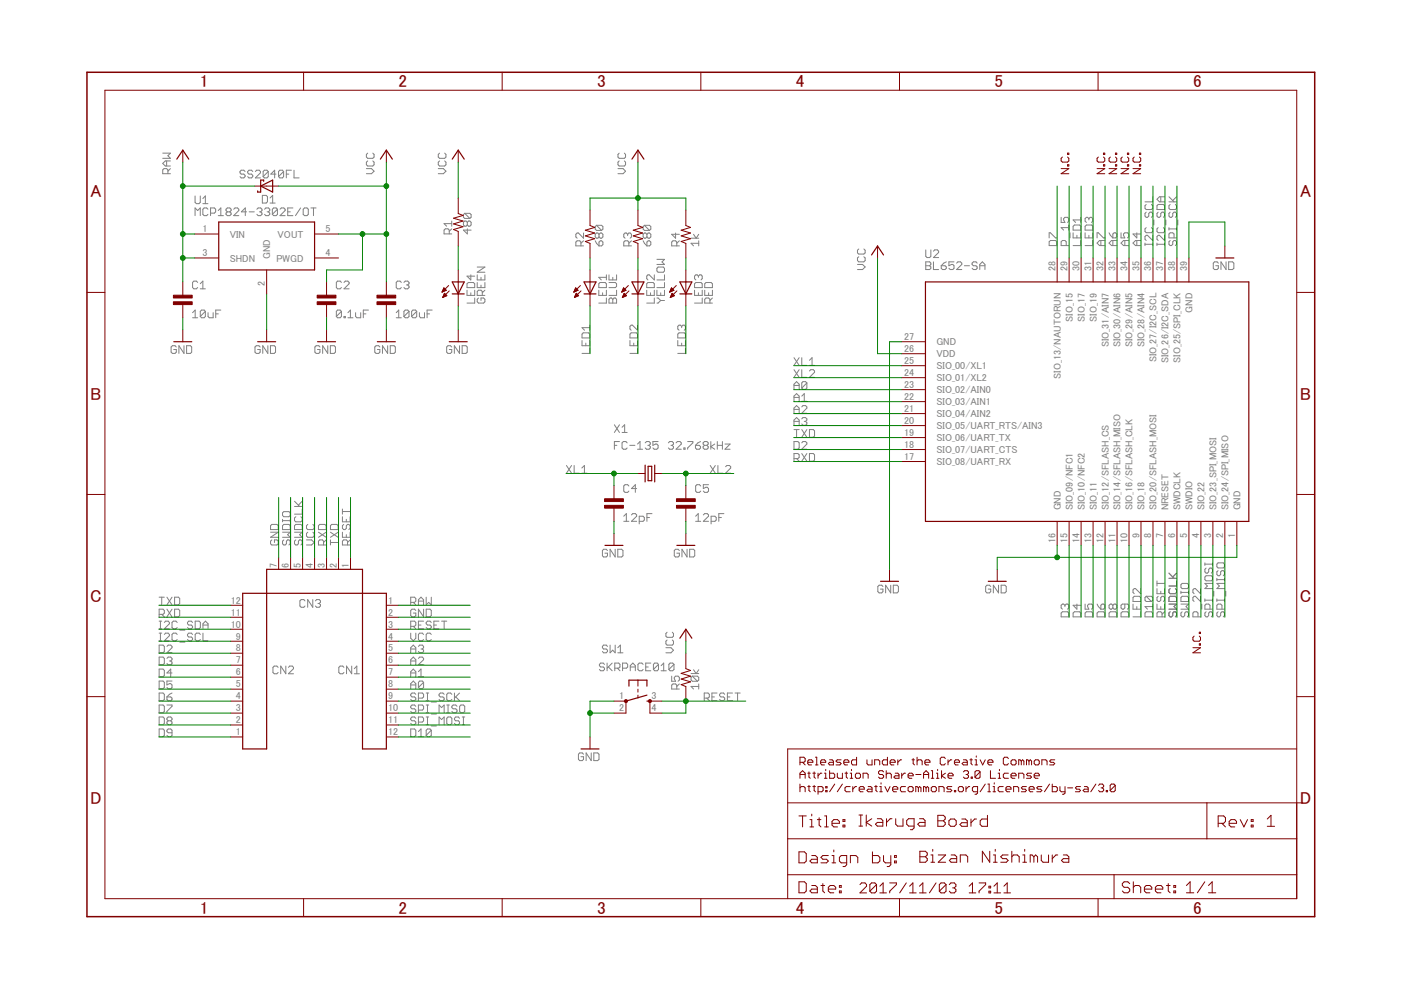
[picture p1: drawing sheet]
<svg xmlns="http://www.w3.org/2000/svg" width="297mm" height="210mm" viewBox="0 0 297 210" stroke-linecap="round" stroke-linejoin="round" font-family="sans-serif">
<defs><g id="words">
<g font-size="3.7" fill="#800000">
<text x="42.4" y="18.5">1</text>
<text x="84.5" y="18.5">2</text>
<text x="126.6" y="18.5">3</text>
<text x="168.7" y="18.5">4</text>
<text x="210.8" y="18.5">5</text>
<text x="253" y="18.5">6</text>
<text x="19.2" y="41.9">A</text>
<text x="275.7" y="41.9">A</text>
<text x="19.2" y="84.7">B</text>
<text x="275.7" y="84.7">B</text>
<text x="19.1" y="127.6">C</text>
<text x="275.6" y="127.6">C</text>
<text x="19.2" y="170.4">D</text>
<text x="275.7" y="170.4">D</text>
<text x="42.4" y="193.7">1</text>
<text x="84.5" y="193.7">2</text>
<text x="126.6" y="193.7">3</text>
<text x="168.7" y="193.7">4</text>
<text x="210.8" y="193.7">5</text>
<text x="253" y="193.7">6</text>
</g>
<g font-size="2.1" fill="#808080">
<text x="43" y="49.3">1</text>
<text x="48.7" y="50.4">VIN</text>
<text x="58.8" y="50.4">VOUT</text>
<text x="69" y="49.3">5</text>
<text x="43" y="54.3">3</text>
<text x="48.7" y="55.4">SHDN</text>
<text x="57.3" y="54.9" transform="rotate(-90 57.3 54.9)">GND</text>
<text x="58.6" y="55.5">PWGD</text>
<text x="69" y="54.3">4</text>
<text x="223.8" y="57.4" transform="rotate(-90 223.8 57.4)">28</text>
<text x="226.3" y="57.4" transform="rotate(-90 226.3 57.4)">29</text>
<text x="228.9" y="57.4" transform="rotate(-90 228.9 57.4)">30</text>
<text x="231.4" y="57.4" transform="rotate(-90 231.4 57.4)">31</text>
<text x="233.9" y="57.4" transform="rotate(-90 233.9 57.4)">32</text>
<text x="236.5" y="57.4" transform="rotate(-90 236.5 57.4)">33</text>
<text x="239" y="57.4" transform="rotate(-90 239 57.4)">34</text>
<text x="241.6" y="57.4" transform="rotate(-90 241.6 57.4)">35</text>
<text x="244.1" y="57.4" transform="rotate(-90 244.1 57.4)">36</text>
<text x="246.6" y="57.4" transform="rotate(-90 246.6 57.4)">37</text>
<text x="249.2" y="57.4" transform="rotate(-90 249.2 57.4)">38</text>
<text x="251.7" y="57.4" transform="rotate(-90 251.7 57.4)">39</text>
<text x="56.2" y="60.6" transform="rotate(-90 56.2 60.6)">2</text>
<text x="227.4" y="68.2" transform="rotate(-90 227.4 68.2)">SIO_15</text>
<text x="230" y="68.2" transform="rotate(-90 230 68.2)">SIO_17</text>
<text x="232.5" y="68.2" transform="rotate(-90 232.5 68.2)">SIO_19</text>
<text x="252.8" y="66.3" transform="rotate(-90 252.8 66.3)">GND</text>
<text x="191.7" y="77.2">25</text>
<text x="191.7" y="74.6">26</text>
<text x="191.7" y="72.1">27</text>
<text x="198.5" y="75.8">VDD</text>
<text x="198.5" y="73.2">GND</text>
<text x="235.1" y="73.7" transform="rotate(-90 235.1 73.7)">SIO_31/AIN7</text>
<text x="237.6" y="73.7" transform="rotate(-90 237.6 73.7)">SIO_30/AIN6</text>
<text x="240.1" y="73.7" transform="rotate(-90 240.1 73.7)">SIO_29/AIN5</text>
<text x="242.7" y="73.7" transform="rotate(-90 242.7 73.7)">SIO_28/AIN4</text>
<text x="245.2" y="76.9" transform="rotate(-90 245.2 76.9)">SIO_27/I2C_SCL</text>
<text x="247.8" y="77" transform="rotate(-90 247.8 77)">SIO_26/I2C_SDA</text>
<text x="250.3" y="76.9" transform="rotate(-90 250.3 76.9)">SIO_25/SPI_CLK</text>
<text x="191.7" y="82.3">23</text>
<text x="191.7" y="79.7">24</text>
<text x="198.5" y="83.4">SIO_02/AIN0</text>
<text x="198.5" y="80.8">SIO_01/XL2</text>
<text x="198.5" y="78.3">SIO_00/XL1</text>
<text x="224.9" y="80.3" transform="rotate(-90 224.9 80.3)">SIO_13/NAUTORUN</text>
<text x="191.7" y="89.9">20</text>
<text x="191.7" y="87.3">21</text>
<text x="191.7" y="84.8">22</text>
<text x="198.5" y="88.5">SIO_04/AIN2</text>
<text x="198.5" y="85.9">SIO_03/AIN1</text>
<text x="191.7" y="95">18</text>
<text x="191.7" y="92.4">19</text>
<text x="198.5" y="93.5">SIO_06/UART_TX</text>
<text x="198.5" y="91">SIO_05/UART_RTS/AIN3</text>
<text x="191.7" y="97.5">17</text>
<text x="198.5" y="98.6">SIO_08/UART_RX</text>
<text x="198.5" y="96.1">SIO_07/UART_CTS</text>
<text x="224.9" y="108.2" transform="rotate(-90 224.9 108.2)">GND</text>
<text x="227.4" y="108.2" transform="rotate(-90 227.4 108.2)">SIO_09/NFC1</text>
<text x="230" y="108.2" transform="rotate(-90 230 108.2)">SIO_10/NFC2</text>
<text x="232.5" y="108.2" transform="rotate(-90 232.5 108.2)">SIO_11</text>
<text x="235.1" y="108.2" transform="rotate(-90 235.1 108.2)">SIO_12/SFLASH_CS</text>
<text x="237.6" y="108.2" transform="rotate(-90 237.6 108.2)">SIO_14/SFLASH_MISO</text>
<text x="240.1" y="108.2" transform="rotate(-90 240.1 108.2)">SIO_16/SFLASH_CLK</text>
<text x="241.6" y="114" transform="rotate(-90 241.6 114)">9</text>
<text x="242.7" y="108.2" transform="rotate(-90 242.7 108.2)">SIO_18</text>
<text x="244.1" y="114" transform="rotate(-90 244.1 114)">8</text>
<text x="245.2" y="108.2" transform="rotate(-90 245.2 108.2)">SIO_20/SFLASH_MOSI</text>
<text x="246.6" y="114" transform="rotate(-90 246.6 114)">7</text>
<text x="247.8" y="108.2" transform="rotate(-90 247.8 108.2)">NRESET</text>
<text x="249.2" y="114" transform="rotate(-90 249.2 114)">6</text>
<text x="250.3" y="108.2" transform="rotate(-90 250.3 108.2)">SWDCLK</text>
<text x="251.7" y="114" transform="rotate(-90 251.7 114)">5</text>
<text x="252.8" y="108.2" transform="rotate(-90 252.8 108.2)">SWDIO</text>
<text x="254.3" y="114" transform="rotate(-90 254.3 114)">4</text>
<text x="255.4" y="108.2" transform="rotate(-90 255.4 108.2)">SIO_22</text>
<text x="256.8" y="114" transform="rotate(-90 256.8 114)">3</text>
<text x="257.9" y="108.2" transform="rotate(-90 257.9 108.2)">SIO_23_SPI_MOSI</text>
<text x="259.3" y="114" transform="rotate(-90 259.3 114)">2</text>
<text x="260.5" y="108.2" transform="rotate(-90 260.5 108.2)">SIO_24/SPI_MISO</text>
<text x="261.9" y="114" transform="rotate(-90 261.9 114)">1</text>
<text x="263" y="108.2" transform="rotate(-90 263 108.2)">GND</text>
<text x="223.8" y="115" transform="rotate(-90 223.8 115)">16</text>
<text x="226.3" y="115" transform="rotate(-90 226.3 115)">15</text>
<text x="228.9" y="115" transform="rotate(-90 228.9 115)">14</text>
<text x="231.4" y="115" transform="rotate(-90 231.4 115)">13</text>
<text x="233.9" y="115" transform="rotate(-90 233.9 115)">12</text>
<text x="236.5" y="115" transform="rotate(-90 236.5 115)">11</text>
<text x="239" y="115" transform="rotate(-90 239 115)">10</text>
<text x="58.7" y="120.4" transform="rotate(-90 58.7 120.4)">7</text>
<text x="61.3" y="120.4" transform="rotate(-90 61.3 120.4)">6</text>
<text x="63.8" y="120.4" transform="rotate(-90 63.8 120.4)">5</text>
<text x="66.3" y="120.4" transform="rotate(-90 66.3 120.4)">4</text>
<text x="68.9" y="120.4" transform="rotate(-90 68.9 120.4)">3</text>
<text x="71.4" y="120.4" transform="rotate(-90 71.4 120.4)">2</text>
<text x="74" y="120.4" transform="rotate(-90 74 120.4)">1</text>
<text x="48.9" y="130.5">11</text>
<text x="48.9" y="128">12</text>
<text x="82.3" y="128">1</text>
<text x="82.3" y="130.5">2</text>
<text x="48.9" y="133.1">10</text>
<text x="50" y="135.6">9</text>
<text x="82.3" y="133.1">3</text>
<text x="82.3" y="135.6">4</text>
<text x="50" y="143.2">6</text>
<text x="50" y="140.7">7</text>
<text x="50" y="138.1">8</text>
<text x="82.3" y="138.1">5</text>
<text x="82.3" y="140.7">6</text>
<text x="82.3" y="143.2">7</text>
<text x="50" y="148.3">4</text>
<text x="50" y="145.7">5</text>
<text x="82.3" y="145.7">8</text>
<text x="82.3" y="148.3">9</text>
<text x="131.3" y="148.3">1</text>
<text x="138.2" y="148.3">3</text>
<text x="50" y="155.9">1</text>
<text x="50" y="153.4">2</text>
<text x="50" y="150.8">3</text>
<text x="82.3" y="150.8">10</text>
<text x="82.3" y="153.4">11</text>
<text x="82.3" y="155.9">12</text>
<text x="131.3" y="150.8">2</text>
<text x="138.2" y="150.8">4</text>
</g>
</g></defs>
<g fill="none" stroke="#808080" stroke-width=".21">
<path d="M34.5 32.5h1.6l-.5 .5 .5 .6h-1.6M35.3 34.1v1.1M35.6 36.8v-.8l-.3-.2h-.5l-.3 .2v.8h1.6M36.1 34.1h-1l-.6 .5 .6 .6h1M36.1 35.8l-.5 .5M52 36.4l-.3-.3h-.6l-.2 .3v.2l.2 .3h.6l.3 .3v.2l-.3 .3h-.6l-.2-.3M53.6 36.4l-.3-.3h-.5l-.3 .3v.2l.3 .3h.5l.3 .3v.2l-.3 .3h-.5l-.3-.3M54.1 36.4l.3-.3h.6l.2 .3v.2l-1.1 1.1h1.1M56.9 36.4l-.3-.3h-.6l-.2 .3v1M56.9 36.4v1l-.3 .3h-.6l-.2-.3M56.9 36.4l-1.1 1M58.5 36.9h-1.1l.8-.8v1.6"/>
<path d="M60.1 36.4l-.2-.3h-.6l-.2 .3v1M60.1 36.4v1l-.2 .3h-.6l-.2-.3M60.1 36.4l-1 1M60.7 36.9h.5M61.8 36.1h-1.1v1.6M62.3 36.1v1.6h1.1M77.7 35.8h1.1l.5 .5-.5 .5h-1.1M78 34.1l-.3 .3v.5l.3 .3h1l.3-.3v-.5l-.3-.3M78 32.5l-.3 .2v.6l.3 .3h1l.3-.3v-.6l-.3-.2M92.9 35.8h1.1l.6 .5-.6 .5h-1.1M93.2 34.1l-.3 .3v.5l.3 .3h1.1l.3-.3v-.5l-.3-.3M93.2 32.5l-.3 .2v.6l.3 .3h1.1l.3-.3v-.6l-.3-.2"/>
<path d="M131 35.8h1.1l.5 .5-.5 .5h-1.1M131.3 34.1l-.3 .3v.5l.3 .3h1.1l.2-.3v-.5l-.2-.3M131.3 32.5l-.3 .2v.6l.3 .3h1.1l.2-.3v-.6l-.2-.2M41.4 41.6v1.3l.2 .3h.6l.3-.3v-1.3M41.4 45.7v-1.6l.5 .5 .6-.5v1.6M41.9 59.9l-.3-.3h-.5l-.3 .3v1.1l.3 .2h.5l.3-.2M43 42.1l.5-.5v1.6M43 43.2h1.1M44.1 44.4l-.3-.3h-.5l-.3 .3v1l.3 .3h.5l.3-.3M44.6 45.2h.8l.3-.3v-.5l-.3-.3h-.8v1.6M46.3 45.7h1.1M46.3 44.6l.5-.5v1.6"/>
<path d="M48.2 44.9l-.3-.3v-.2l.3-.3h.5l.3 .3v.2l-.3 .3M48.2 44.9l-.3 .3v.2l.3 .3h.5l.3-.3v-.2l-.3-.3M48.2 44.9h.5M49.6 44.4l.2-.3h.6l.2 .3v.2l-1 1.1h1M52.3 44.9h-1.1l.8-.8v1.6M52.8 44.9h1.1M54.5 44.4l.2-.3h.6l.2 .3v.2l-.2 .3M55 44.9h.3M55.3 44.9l.2 .3v.2l-.2 .3h-.6l-.2-.3M55.6 41.4h.8l.3 .3v1.1l-.3 .3h-.8zM56.1 44.4l.3-.3h.5l.3 .3v.2l-.3 .3M56.6 44.9h.3"/>
<path d="M56.9 44.9l.3 .3v.2l-.3 .3h-.5l-.3-.3M57.3 43.1h1M57.3 42l.5-.6v1.7M58.8 44.4l-.3-.3h-.5l-.3 .3v1M58.8 44.4v1l-.3 .3h-.5l-.3-.3M58.8 44.4l-1.1 1M59.4 44.4l.2-.3h.6l.3 .3v.2l-1.1 1.1h1.1M61 44.9h.6M62.1 44.1h-1.1v1.6h1.1M63.7 44.1l-1 1.6M64.6 44.1h.5l.3 .3v1l-.3 .3h-.5l-.3-.3v-1zM65.9 44.1h1.1"/>
<path d="M66.5 44.1v1.6M72.4 59.9l-.3-.3h-.5l-.3 .3v1.1l.3 .2h.5l.3-.2M72.9 59.9l.3-.3h.5l.3 .3v.3l-1.1 1h1.1M85.1 59.9l-.3-.3h-.5l-.3 .3v1.1l.3 .2h.5l.3-.2M85.6 59.9l.3-.3h.5l.3 .3v.3l-.3 .2M95.2 49.6v-.8l-.2-.3h-.6l-.3 .3v.8h1.7M95.8 46.9v1.1M95.8 48.5l-.6 .5M95.8 47.4h-1.7l.6 .6M98.5 45.2l-.2 .3v.6l.2 .2h1.1M98.5 45.2h1.1l.3 .3v.6l-.3 .2M98.5 45.2l1.1 1.1"/>
<path d="M99.1 47.1v.6M99.1 48.5v1.1l-.8-.8h1.6M99.1 47.1l-.3-.2h-.3l-.2 .2v.6l.2 .3h.3l.3-.3M99.1 47.1l.2-.2h.3l.3 .2v.6l-.3 .3h-.3l-.2-.3M99.8 58.3v1.1l-.8-.9h1.6M101.2 58.3v1.1h1.6v-1.1M101.2 59.9v1.1h1.6v-1.1M101.2 56.6h1.6l-1.6 1.1h1.6M102 58.8v.6M123.2 52.1v-.8l-.3-.2h-.5l-.3 .2v.8h1.6M123.7 49.4v1.1l-1.1-1.1h-.2l-.3 .3v.5l.3 .3M123.7 51.1l-.5 .5"/>
<path d="M126.2 51.1l.8 1M126.5 47.8h1.1l.2 .2v.6l-.2 .3M126.5 47.8l-.3 .2v.6l.3 .3h1.1M126.5 47.8l1.1 1.1M127 49.7v.5M127 51.3l.3-.2h.3l.2 .2v.6l-.2 .2h-.6zM127 49.7l.3-.3h.3l.2 .3v.5l-.2 .3h-.3l-.3-.3M127 49.7l-.3-.3h-.2l-.3 .3v.5l.3 .3h.2l.3-.3M127.2 59.9h1.1l.3 .3v.8h-1.6v-.8zM128.6 58.3v1.1M128.6 58.8h-1.6l.5 .6M129.1 59.9h1.4l.2 .3v.5l-.2 .3h-1.4"/>
<path d="M129.1 58.3v1.1h1.6v-1.1M129.9 58.8v.6M133.1 49.7v.3M133.1 49.7l-.3-.3h-.3l-.3 .3v.5l.3 .3M133.1 49.7l.2-.3h.3l.3 .3v.5l-.3 .3M133.3 52.1v-.8l-.2-.2h-.6l-.3 .2v.8h1.7M133.9 51.1l-.6 .5M136.4 51.1l.8 1M136.6 47.8l-.2 .2v.6l.2 .3h1.1M136.6 47.8h1.1l.3 .2v.6l-.3 .3M136.6 47.8l1.1 1.1M137.2 49.7v.5"/>
<path d="M137.2 51.3l.2-.2h.3l.3 .2v.6l-.3 .2h-.5zM137.2 49.7l-.3-.3h-.3l-.2 .3v.5l.2 .3h.3l.3-.3M137.2 49.7l.2-.3h.3l.3 .3v.5l-.3 .3h-.3l-.2-.3M137.4 59.9h1.1l.2 .3v.8h-1.6v-.8zM138.7 58.3v1.1l-1.1-1.1h-.2l-.3 .2v.6l.3 .3M139.3 55h1.6l-.5 .5 .5 .6h-1.6M139.5 56.6h1.1l.3 .3v.5l-.3 .3h-1.1l-.2-.3v-.5zM140.9 59.9v1.1h-1.6M140.9 58.3v1.1h-1.6M143.2 49.4v1.1l-.8-.8h1.6M143.5 52.1v-.8l-.3-.2h-.5l-.3 .2v.8h1.6M144 51.1l-.5 .5"/>
<path d="M146.5 50.5h1.6M147 49.7l.6 .8 .5-.8M148.1 58.5l-.3-.2h-.3l-.2 .2v.6l.2 .3M148.1 58.5l.3-.2h.2l.3 .2v.6l-.3 .3M148.1 58.5v.3M148.1 51.1v1M148.1 51.6h-1.6l.5 .5M181.8 56.1h1.1l.5 .5-.5 .5h-1.1M182.1 54.4l-.3 .3v.5l.3 .3h1.1l.2-.3v-.5l-.2-.3M182.1 52.8l-.3 .3v.5l.3 .3h1.1l.2-.3v-.5l-.2-.3M196.3 53v1.3l.3 .3h.5l.3-.3v-1.3M196.3 55.5h.8l.3 .3v.3l-.3 .2 .3 .3v.3l-.3 .2h-.8z"/>
<path d="M196.3 56.3h.8M197.9 55.5v1.6h1.1M197.9 53.3l.3-.3h.5l.3 .3v.2l-1.1 1.1h1.1M199.6 56.3h.8l.2 .3v.3l-.2 .2h-.6l-.2-.2zM200.6 55.5l-.5 .3-.5 .5M202.3 55.5h-1.1v.8l.5-.2h.3l.3 .2v.6l-.3 .2h-.5l-.3-.2M202.8 55.8l.3-.3h.5l.3 .3v.3l-1.1 1h1.1M204.5 56.3h1M207.2 55.8l-.3-.3h-.5l-.3 .3v.3l.3 .2h.5l.3 .3v.3l-.3 .2h-.5l-.3-.2M207.7 56.3h1.1M207.7 57.1v-1l.6-.6 .5 .6v1M222.4 51.3l.3-.3h1.1l.3 .3v.8h-1.7z"/>
<path d="M222.4 50.4v-1h.3l1.1 1h.3M225 46.1v1.1h.8l-.3-.6v-.2l.3-.3h.5l.3 .3v.5l-.3 .3M226.1 52.1v-.8l-.3-.3h-.5l-.3 .3v.8h1.6M226.6 47.7v1.1M226.6 48.3h-1.6l.5 .5M226.9 49.4v1M227.5 48l.3-.3h1.1l.3 .3v.8h-1.7zM227.5 49.4v1h1.7v-1M228.3 49.9v.5M229.2 51v1.1h-1.7M229.2 46.1v1.1M229.2 46.6h-1.7l.5 .6"/>
<path d="M230.1 48l.2-.3h1.1l.3 .3v.8h-1.6zM230.1 49.4v1h1.6v-1M230.9 46.4l-.3-.3h-.3l-.2 .3v.5l.2 .3M230.9 46.4l.2-.3h.3l.3 .3v.5l-.3 .3M230.9 46.4v.2M230.9 49.9v.5M231.7 51v1.1h-1.6M232.6 50.4v-1h.3l1.1 1h.2M233.4 51v1.1M234.2 51h-1.1l-.5 .5 .5 .6h1.1M235.1 49.4l.8 1M235.9 49.6l.3-.2h.3l.3 .2v.6l-.3 .2h-.6z"/>
<path d="M235.9 51v1.1M236.8 51h-1.1l-.6 .5 .6 .6h1.1M237.7 49.4v1h.8l-.3-.8 .3-.2h.5l.3 .2v.6l-.3 .2M238.5 51v1.1M239.3 51h-1.1l-.5 .5 .5 .6h1.1M241 49.4v1l-.8-.8h1.7M241 51v1.1M241.9 51h-1.2l-.5 .5 .5 .6h1.2M242.8 51.8h1.6M242.8 51.5v.6M243 48.3l-.2 .2v.6l.2 .2h1.1l.3-.2v-.6l-.3-.2M243 45l-.2 .3v.5l.2 .3h.3l.3-.3v-.5l.2-.3h.3l.3 .3v.5l-.3 .3"/>
<path d="M243 43.3l-.2 .3v.6l.2 .2h1.1l.3-.2v-.6l-.3-.3M244.4 41.7v1.1h-1.6M244.4 49.9v1.1l-1.1-1.1h-.3l-.2 .3v.5l.2 .3M244.4 51.5v.6M244.6 46.6v1.1M245.3 51.5v.6M245.3 51.8h1.6M245.6 43.3h1.1l.2 .3v.8h-1.6v-.8zM245.6 45l-.3 .3v.5l.3 .3h.2l.3-.3v-.5l.3-.3h.3l.2 .3v.5l-.2 .3M245.6 48.3l-.3 .2v.6l.3 .2h1.1l.2-.2v-.6l-.2-.2M246.1 41.7v1.1M246.9 49.9v1.1l-1.1-1.1h-.2l-.3 .3v.5l.3 .3"/>
<path d="M246.9 51.5v.6M246.9 41.7h-1.1l-.5 .5 .5 .6h1.1M247.2 46.6v1.1M247.8 48.3v.5M247.8 48.5h1.6M247.8 42.8h1.6M247.8 41.7l1.1 1.1M248.1 51l-.3 .3v.5l.3 .3h.3l.2-.3v-.5l.3-.3h.3l.2 .3v.5l-.2 .3M248.1 43.3l-.3 .3v.6l.3 .2h1.1l.2-.2v-.6l-.2-.3M248.1 45l-.3 .3v.5l.3 .3h.3l.2-.3v-.5l.3-.3h.3l.2 .3v.5l-.2 .3M248.9 50.4v-.8l-.3-.2h-.5l-.3 .2v.8h1.6M249.4 48.3v.5"/>
<path d="M249.4 41.7l-.8 .8M249.7 46.6v1.1M258.3 55.8l-.3-.3h-.5l-.3 .3v1.1l.3 .2h.5l.3-.2v-.6h-.5M259.9 55.5v1.6l-1-1.6v1.6M260.5 55.5h.8l.3 .3v1.1l-.3 .2h-.8zM37.4 73.6l-.3-.3h-.5l-.3 .3v1.1l.3 .2h.5l.3-.2v-.6h-.6M39 73.3v1.6l-1.1-1.6v1.6M39.6 73.3h.8l.2 .3v1.1l-.2 .2h-.8zM40.8 66.3l.6-.6v1.7M40.8 67.4h1.1M42.5 60.2l.5-.6v1.6M42.5 61.2h1"/>
<path d="M43.5 66v1.1l-.2 .3h-.6l-.2-.3M43.5 66l-.2-.3h-.6l-.2 .3v1.1M43.5 66l-1 1.1M44.1 66.3v.8l.3 .3h.8v-1.1M45.7 66.5h.6M46.8 65.7h-1.1v1.7M55.2 73.6l-.3-.3h-.6l-.2 .3v1.1l.2 .2h.6l.3-.2v-.6h-.6M56.8 73.3v1.6l-1.1-1.6v1.6M57.3 73.3h.8l.3 .3v1.1l-.3 .2h-.8zM67.8 73.6l-.2-.3h-.6l-.2 .3v1.1l.2 .2h.6l.2-.2v-.6h-.5M69.5 73.3v1.6l-1.1-1.6v1.6M70 73.3h.8l.3 .3v1.1l-.3 .2h-.8z"/>
<path d="M72.4 66v1.1l-.3 .3h-.5l-.3-.3M72.4 66l-.3-.3h-.5l-.3 .3v1.1M72.4 66l-1.1 1.1M72.9 67.1h.3v.3h-.3zM73.8 67.4h1M73.8 66.3l.5-.6v1.7M75.4 66.3v.8l.3 .3h.8v-1.1M77 66.5h.6M78.1 65.7h-1.1v1.7M80.5 73.6l-.2-.3h-.6l-.2 .3v1.1l.2 .2h.6l.2-.2v-.6h-.5M82.2 73.3v1.6l-1.1-1.6v1.6M82.7 73.3h.8l.3 .3v1.1l-.3 .2h-.8z"/>
<path d="M84 67.4h1.1M84 66.3l.5-.6v1.7M86.2 60.4h.2M86.4 60.4l.3 .3v.3l-.3 .2h-.5l-.3-.2M86.7 66v1.1l-.3 .3h-.5l-.3-.3M86.7 66l-.3-.3h-.5l-.3 .3v1.1M86.7 66l-1.1 1.1M88.3 66v1.1l-.2 .3h-.6l-.2-.3M88.3 66l-.2-.3h-.6l-.2 .3v1.1M88.3 66l-1 1.1M88.9 66.3v.8l.3 .3h.8v-1.1M90.6 66.5h.5"/>
<path d="M91.6 65.7h-1v1.7M95.8 73.6l-.3-.3h-.5l-.3 .3v1.1l.3 .2h.5l.3-.2v-.6h-.6M97.4 73.3v1.6l-1.1-1.6v1.6M98 73.3h.8l.3 .3v1.1l-.3 .2h-.8zM99 61.5v1.1h1.6v-1.1M99 60.2l.3-.3h1.1l.2 .3v.8h-1.6zM99.8 62.1v.5M100.6 63.2v1.1h-1.6M101.5 63.2l-.3 .3v.5l.3 .3h1l.3-.3v-.5l-.3-.3h-.5v.5M102 60.5v.5M102.3 62.6v-.8l-.3-.3h-.5l-.3 .3v.8h1.6M102.8 61.5l-.5 .6"/>
<path d="M123.4 72.2v1.1h1.6v-1.1M123.7 70.6h1.1l.2 .2v.8h-1.6v-.8zM124.2 72.7v.6M125 73.9v1h-1.6M125 68.9v1.1M125 69.5h-1.6l.5 .5M127 61.5v1.1h1.6v-1.1M127.8 62.1v.5M128.6 63.2v1.1h-1.6M129.4 63.2h.2l.3 .3 .3-.3h.3l.2 .3v.8h-1.6v-.8zM129.9 63.5v.8M130.7 61.5v1.1h-1.6"/>
<path d="M133.6 72.2v1.1h1.6v-1.1M133.8 70.6h1.1l.3 .2v.8h-1.6v-.8zM134.4 72.7v.6M135.2 73.9v1h-1.6M135.2 68.9v1.1l-1.1-1.1h-.3l-.2 .3v.5l.2 .3M137.1 61.5v1.1h1.6v-1.1M137.9 62.1v.5M138.7 63.2v1.1h-1.6M139.3 63.2h.2l.6 .5M139.3 61.5v1.1h1.6v-1.1M140.1 63.7l-.6 .6h-.2M140.1 63.7h.8"/>
<path d="M140.1 62.1v.5M143.7 72.2v1.1h1.6v-1.1M143.7 70.8l.3-.2h1.1l.2 .2v.8h-1.6zM144.5 69.2l.3-.3h.3l.2 .3v.5l-.2 .3M144.5 69.2l-.2-.3h-.3l-.3 .3v.5l.3 .3M144.5 69.2v.3M144.5 72.7v.6M145.3 73.9v1h-1.6M147.3 61.5v1.1h1.6v-1.1M147.3 60.2l.2-.3h1.1l.3 .3v.8h-1.6zM148.1 62.1v.5M148.9 63.2v1.1h-1.6"/>
<path d="M149.4 61.5v1.1h1.6v-1.1M149.4 60.2l.3-.3h1.1l.2 .3v.8h-1.6zM150.2 62.1v.5M150.5 64.3v-.8l-.3-.3h-.5l-.3 .3v.8h1.6M151 63.2l-.5 .5M168.3 75.8l1.1 1.7M168.3 78.4l1.1 1.6M169.4 75.8l-1.1 1.7M169.4 78.4l-1.1 1.6M170 75.8v1.7h1.1M170 78.4v1.6h1.1M171.6 78.7l.3-.3h.5l.3 .3v.2l-1.1 1.1h1.1"/>
<path d="M171.6 77.5h1.1M171.6 76.4l.6-.6v1.7M120.1 98.7l1.1 1.6M121.2 98.7l-1.1 1.6M121.7 98.7v1.6h1.1M123.4 99.2l.5-.5v1.6M130.3 94.4h.5M130.3 90.1l1 1.6M131.3 93.6h-1v1.6M131.3 90.1l-1 1.6M131.9 90.6l.5-.5v1.6M131.9 91.7h1.1"/>
<path d="M133 93.9l-.3-.3h-.5l-.3 .3v1.1l.3 .2h.5l.3-.2M133.5 94.4h1.1M135.2 95.2h1M135.2 94.1l.5-.5v1.6M136.8 93.9l.3-.3h.5l.3 .3v.2l-.3 .3M137.4 94.4h.2M137.6 94.4l.3 .3v.3l-.3 .2h-.5l-.3-.2M139.5 93.6h-1.1v.8l.6-.3h.3l.2 .3v.6l-.2 .2h-.6l-.3-.2M141.7 93.9l.3-.3h.5l.3 .3v.2l-.3 .3M142.3 94.4h.2M142.5 94.4l.3 .3v.3l-.3 .2h-.5l-.3-.2M143.3 93.9l.3-.3h.6l.2 .3v.2l-1.1 1.1h1.1"/>
<path d="M145 95h.2v.2h-.2zM145.8 93.6h1.1v.3l-1.1 1.1v.2M147.4 94.4h.9l.2 .3v.3l-.2 .2h-.6l-.3-.2zM148.5 93.6l-.5 .3-.6 .5M149.4 94.4l-.3-.3v-.2l.3-.3h.5l.3 .3v.2l-.3 .3M149.4 94.4h.5M149.4 94.4l-.3 .3v.3l.3 .2h.5l.3-.2v-.3l-.3-.3M150.6 98.7l1.1 1.6M150.7 93.6v1.6M151.5 94.1l-.8 .6 .8 .5M151.7 98.7l-1.1 1.6M152.1 94.4h1.1"/>
<path d="M152.1 93.6v1.6M152.2 98.7v1.6h1.1M153.2 93.6v1.6M153.7 94.1h1.1l-1.1 1.1h1.1M153.8 99l.3-.3h.6l.2 .3v.2l-1.1 1.1h1.1M168.3 93.6h.9l.2 .3v1.1l-.2 .2h-.9zM168.3 82.5v-1l.6-.6 .5 .6v1M168.3 85.1v-1.1l.6-.5 .5 .5v1.1M168.3 87.6v-1.1l.6-.5 .5 .5v1.1M168.3 90.2v-1.1l.6-.6 .5 .6v1.1M168.3 97.2h.9l.2-.2v-.6l-.2-.2h-.9v1.6M168.3 89.3h1.1"/>
<path d="M168.3 86.8h1.1M168.3 84.3h1.1M168.3 81.7h1.1M168.3 91.1h1.1M168.9 91.1v1.6M168.9 97.2l.5 .6M170 93.9l.2-.3h.6l.3 .3v.2l-1.1 1.1h1.1M170 88.8l.2-.3h.6l.3 .3v.3l-.3 .2M170 86.3l.2-.3h.6l.3 .3v.2l-1.1 1.1h1.1M170 84l.5-.5v1.6M170 85.1h1.1M170 91.1l1.1 1.6"/>
<path d="M170 96.2l1.1 1.6M170.5 89.3h.3M170.8 89.3l.3 .3v.3l-.3 .3h-.6l-.2-.3M171.1 81.2v1.1l-.3 .2h-.6l-.2-.2M171.1 81.2l-.3-.3h-.6l-.2 .3v1.1M171.1 81.2l-1.1 1.1M171.1 91.1l-1.1 1.6M171.1 96.2l-1.1 1.6M171.6 91.1h.8l.3 .3v1l-.3 .3h-.8zM171.6 96.2h.8l.3 .2v1.1l-.3 .3h-.8zM57.4 112.8h1.6l-1.6 1.1h1.6M57.6 111.2h1.1l.3 .3v.8h-1.6v-.8z"/>
<path d="M57.6 114.5l-.2 .2v.6l.2 .2h1.1l.3-.2v-.6l-.3-.2h-.5v.5M59.9 112.8h1.6l-.5 .6 .5 .5h-1.6M59.9 111.5l.3-.3h1.1l.2 .3v.8h-1.6zM59.9 108.7l.3-.2h1.1l.2 .2v.6l-.2 .3h-1.1l-.3-.3zM59.9 110.1v.5M59.9 110.4h1.6M60.2 114.5l-.3 .2v.6l.3 .2h.3l.2-.2v-.6l.3-.2h.3l.2 .2v.6l-.2 .2M61.5 110.1v.5M62.4 112.8h1.7l-.6 .6 .6 .5h-1.7M62.4 111.5l.3-.3h1.1l.3 .3v.8h-1.7zM62.4 107.4h1.7M62.4 106.3l1.1 1.1"/>
<path d="M62.7 114.5l-.3 .2v.6l.3 .2h.3l.3-.2v-.6l.2-.2h.3l.3 .2v.6l-.3 .2M62.7 109.6l-.3 .2v.6l.3 .2h1.1l.3-.2v-.6l-.3-.2M64.1 107.9v1.1h-1.7M64.1 106.3l-.8 .8M65 114.5h1.1l.5 .5-.5 .5h-1.1M65.3 112.8l-.3 .3v.5l.3 .3h1l.3-.3v-.5l-.3-.3M65.3 111.2l-.3 .3v.5l.3 .3h1l.3-.3v-.5l-.3-.3M67.5 111.5l.3-.3h1.1l.3 .3v.8h-1.7zM67.5 112.8l1.7 1.1M68.6 115.5v-.8l-.3-.2h-.5l-.3 .2v.8h1.7M69.2 114.5l-.6 .5M69.2 112.8l-1.7 1.1"/>
<path d="M70.1 111.5l.2-.3h1.1l.3 .3v.8h-1.6zM70.1 115h1.6M70.1 114.5v1M70.1 112.8l1.6 1.1M71.7 112.8l-1.6 1.1M72.6 107.9v1.1M72.6 109.6v1h1.6v-1M72.6 112.8v1.1h1.6v-1.1M72.6 108.5h1.6M72.9 111.2l-.3 .3v.5l.3 .3h.3l.2-.3v-.5l.3-.3h.3l.2 .3v.5l-.2 .3M73.4 110.1v.5M73.4 113.4v.5"/>
<path d="M73.7 115.5v-.8l-.3-.2h-.5l-.3 .2v.8h1.6M74.2 114.5l-.5 .5M123.4 100.3h1.1M128.8 116.7l-.3-.2h-.5l-.3 .2v1.1l.3 .3h.5l.3-.3v-.5h-.6M130.4 116.5v1.6l-1.1-1.6v1.6M131 116.5h.8l.3 .2v1.1l-.3 .3h-.8zM132.2 109.5l.6-.6v1.6M132.2 110.5h1.1M133.3 103l-.2-.2h-.6l-.3 .2v1.1l.3 .3h.6l.2-.3M133.9 109.2l.3-.3h.5l.3 .3v.3l-1.1 1h1.1M135 103.6h-1.1l.8-.8v1.6M135.5 110.5h.8l.3-.2v-.6l-.3-.2h-.8v1.6"/>
<path d="M137.2 109.7h.5M138.2 108.9h-1v1.6M144 116.7l-.2-.2h-.6l-.2 .2v1.1l.2 .3h.6l.2-.3v-.5h-.5M145.7 116.5v1.6l-1.1-1.6v1.6M146.2 116.5h.8l.3 .2v1.1l-.3 .3h-.8zM147.5 110.5h1.1M147.5 109.5l.5-.6v1.6M148.6 103l-.3-.2h-.5l-.3 .2v1.1l.3 .3h.5l.3-.3M149.1 109.2l.3-.3h.5l.3 .3v.3l-1.1 1h1.1M150.2 102.8h-1.1v.8l.6-.3h.2l.3 .3v.5l-.3 .3h-.5l-.3-.3M150.8 110.5h.8l.2-.2v-.6l-.2-.2h-.8v1.6M152.4 109.7h.6"/>
<path d="M153.5 108.9h-1.1v1.6M255.5 119.3v.6M255.5 119.6h1.6M257.1 119.3v.6M258.3 119.3h1.1l.2 .3v.6l-.2 .2h-1.1l-.3-.2v-.6zM33.7 136.8h.9l.2 .3v1l-.2 .3h-.9zM33.7 126.6h1.1M33.7 131.7h.6M33.7 133.3h.6M33.7 130.3h.9l.2-.3v-.6l-.2-.2h-.9v1.6M33.7 134.2h.6M33.7 135.9h.6"/>
<path d="M33.7 139.3h.9l.2 .3v1.1l-.2 .2h-.9zM34 131.7v1.6M34 134.2v1.7M34.3 126.6v1.6M34.3 130.3l.5 .5M34.8 132l.3-.3h.5l.3 .3v.2l-1.1 1.1h1.1M34.8 134.5l.3-.3h.5l.3 .3v.3l-1.1 1.1h1.1M35.4 137.1l.3-.3h.5l.3 .3v.2l-1.1 1.1h1.1M35.4 139.6l.3-.3h.5l.3 .3v.3l-.3 .2M35.4 126.6l1.1 1.6M35.4 129.2l1.1 1.6M36.5 126.6l-1.1 1.6"/>
<path d="M36.5 129.2l-1.1 1.6M37 126.6h.8l.3 .3v1.1l-.3 .2h-.8zM37 129.2h.8l.3 .2v1.1l-.3 .3h-.8zM37.6 132l-.3-.3h-.6l-.2 .3v1.1l.2 .2h.6l.3-.2M37.6 134.5l-.3-.3h-.6l-.2 .3v1.1l.2 .3h.6l.3-.3M38.1 133.6h1.1M38.1 136.1h1.1M40.8 134.5l-.2-.3h-.6l-.2 .3v.3l.2 .3h.6l.2 .2v.3l-.2 .3h-.6l-.2-.3M40.8 132l-.2-.3h-.6l-.2 .3v.2l.2 .3h.6l.2 .3v.3l-.2 .2h-.6l-.2-.2M41.4 131.7h.8l.3 .3v1.1l-.3 .2h-.8zM42.5 134.5l-.3-.3h-.5l-.3 .3v1.1l.3 .3h.5l.3-.3M43 133.3v-1.1l.6-.5 .5 .5v1.1"/>
<path d="M43 132.5h1.1M43 134.2v1.7h1.1M64.7 127.4l-.3-.3h-.5l-.3 .3v1.1l.3 .3h.5l.3-.3M66.3 127.1v1.7l-1.1-1.7v1.7M66.9 127.4l.2-.3h.6l.2 .3v.3l-.2 .3M67.4 128h.3M67.7 128l.2 .2v.3l-.2 .3h-.6l-.2-.3M87.1 137.6h1.1M87.1 127.7h.8l.3-.3v-.5l-.3-.3h-.8v1.6M87.1 132.8h.8l.3-.3v-.5l-.3-.3h-.8v1.6M87.1 134.2v1.1l.5 .6 .6-.6v-1.1M87.1 138.4v-1.1l.5-.5 .6 .5v1.1"/>
<path d="M87.6 127.7l.6 .5M87.6 132.8l.6 .5M88.2 129.4l-.3-.2h-.5l-.3 .2v1.1l.3 .3h.5l.3-.3v-.5h-.6M88.7 137.1l.3-.3h.5l.3 .3v.2l-.3 .3M88.7 128.2v-1l.6-.6 .5 .6v1M88.7 139.6l.3-.3h.5l.3 .3v.3l-1.1 1h1.1M88.7 127.4h1.1M88.7 132.5h.6M89.3 137.6h.2M89.5 137.6l.3 .3v.2l-.3 .3h-.5l-.3-.3M89.8 129.2v1.6l-1.1-1.6v1.6M89.8 131.7h-1.1v1.6h1.1"/>
<path d="M89.8 134.5l-.3-.3h-.5l-.3 .3v1.1l.3 .3h.5l.3-.3M90.4 126.6v1.6l.5-.5 .5 .5v-1.6M90.4 129.2h.8l.2 .2v1.1l-.2 .3h-.8zM91.4 132l-.2-.3h-.6l-.2 .3v.2l.2 .3h.6l.2 .3v.3l-.2 .2h-.6l-.2-.2M91.4 134.5l-.2-.3h-.6l-.2 .3v1.1l.2 .3h.6l.2-.3M92 132.5h.5M93.1 131.7h-1.1v1.6h1.1M93.6 131.7h1.1M94.2 131.7v1.6M128.8 137.1l-.3-.3h-.5l-.3 .3v.2l.3 .3h.5l.3 .3v.2l-.3 .3h-.5l-.3-.3M129.3 136.8v1.6l.6-.5 .5 .5v-1.6M131 138.4h1.1"/>
<path d="M131 137.3l.5-.5v1.6M141.2 137.3h1.1l.5 .6-.5 .5h-1.1M141.4 134l-.2 .3v.6l.2 .2h1.1l.3-.2v-.6l-.3-.3M141.4 135.7l-.2 .3v.5l.2 .3h1.1l.3-.3v-.5l-.3-.3M187.2 124.4l-.3-.3h-.5l-.3 .3v1l.3 .3h.5l.3-.3v-.5h-.5M188.8 124.1v1.6l-1-1.6v1.6M189.4 124.1h.8l.3 .3v1l-.3 .3h-.8zM210.1 124.4l-.3-.3h-.5l-.3 .3v1l.3 .3h.5l.3-.3v-.5h-.6M211.7 124.1v1.6l-1.1-1.6v1.6M212.3 124.1h.8l.2 .3v1l-.2 .3h-.8zM225 130l.3-.3h1l.3 .3v.8h-1.6zM225.8 128.3l-.3-.2h-.2l-.3 .2v.6l.3 .3"/>
<path d="M225.8 128.3l.3-.2h.2l.3 .2v.6l-.3 .3M225.8 128.3v.3M227.5 130l.3-.3h1.1l.3 .3v.8h-1.7zM228.3 128.1v1.1l-.8-.9h1.7M230.1 130l.2-.3h1.1l.3 .3v.8h-1.6zM230.1 128.1v1.1h.8l-.3-.6v-.3l.3-.2h.5l.3 .2v.6l-.3 .3M232.6 130l.3-.3h1.1l.2 .3v.8h-1.6zM232.6 128.1l.8 1.1M233.4 128.3l.3-.2h.3l.2 .2v.6l-.2 .3h-.6zM235.1 130l.3-.3h1.1l.3 .3v.8h-1.7zM235.9 128.3l-.2-.2h-.3l-.3 .2v.6l.3 .3h.3l.2-.3M235.9 128.3l.3-.2h.3l.3 .2v.6l-.3 .3h-.3l-.3-.3"/>
<path d="M235.9 128.3v.6M237.7 130l.3-.3h1l.3 .3v.8h-1.6zM238.5 128.1v.8l-.3 .3h-.2l-.3-.3v-.6l.3-.2h1l.3 .2v.6l-.3 .3M240.2 128.1v1.1h1.7v-1.1M240.5 126.4h1.1l.3 .3v.8h-1.7v-.8zM241 128.6v.6M241.9 129.7v1.1h-1.7M241.9 124.8v1.1l-1.2-1.1h-.2l-.3 .3v.5l.3 .3M243 129.7h1.1l.3 .3v.8h-1.6v-.8zM243 126.4l-.2 .3v.6l.2 .2h1.1M243 126.4h1.1l.3 .3v.6l-.3 .2M243 126.4l1.1 1.1"/>
<path d="M244.4 128.1v1.1M244.4 128.6h-1.6l.5 .6M245.3 123.2v1M245.3 124.8v1.1h1.6v-1.1M245.3 128.1v1.1h1.6v-1.1M245.3 123.7h1.6M245.6 126.4l-.3 .3v.6l.3 .2h.2l.3-.2v-.6l.3-.3h.3l.2 .3v.6l-.2 .2M246.1 125.3v.6M246.1 128.6v.6M246.4 130.8v-.8l-.3-.3h-.5l-.3 .3v.8h1.6M246.9 129.7l-.5 .6M247.8 128.1h1.6l-.5 .5 .5 .6h-1.6"/>
<path d="M247.8 122.6h1.6M247.8 121.5l1.1 1.1M248.1 129.7l-.3 .3v.5l.3 .3h.3l.2-.3v-.5l.3-.3h.3l.2 .3v.5l-.2 .3M248.1 126.4h1.1l.2 .3v.8h-1.6v-.8zM248.1 124.8l-.3 .3v.5l.3 .3h1.1l.2-.3v-.5l-.2-.3M249.4 123.2v1h-1.6M249.4 121.5l-.8 .8M250.4 128.1h1.6l-.5 .5 .5 .6h-1.6M250.4 125.3v.6M250.4 125.6h1.6M250.6 129.7l-.2 .3v.5l.2 .3h.3l.3-.3v-.5l.3-.3h.2l.3 .3v.5l-.3 .3M250.6 126.4h1.1l.3 .3v.8h-1.6v-.8z"/>
<path d="M250.6 123.7h1.1l.3 .3v.5l-.3 .3h-1.1l-.2-.3v-.5zM252 125.3v.6M254 130.8v-.8l-.3-.3h-.5l-.3 .3v.8h1.6M254.5 126.4v1.1l-1.1-1.1h-.2l-.3 .3v.6l.3 .2M254.5 124.8v1.1l-1.1-1.1h-.2l-.3 .3v.5l.3 .3M254.8 128.1v1.1M255.5 127.3h1.6M255.5 127v.5M255.7 129.7l-.2 .3v.5l.2 .3h.3l.3-.3v-.5l.2-.3h.3l.3 .3v.5l-.3 .3M255.7 122.1h1.1l.3 .2v.6l-.3 .2h-1.1l-.2-.2v-.6zM255.7 120.4l-.2 .3v.5l.2 .3h.3l.3-.3v-.5l.2-.3h.3l.3 .3v.5l-.3 .3M256.5 129.2v-.9l-.2-.2h-.6l-.2 .2v.9h1.6"/>
<path d="M257.1 123.7h-1.6l.5 .5-.5 .6h1.6M257.1 127v.5M257.3 125.3v1.1M258 122.6v.5M258 127v.5M258 127.3h1.6M258 122.9h1.6M258.3 129.7l-.3 .3v.5l.3 .3h.2l.3-.3v-.5l.3-.3h.3l.2 .3v.5l-.2 .3M258.3 121l-.3 .2v.6l.3 .3h.2l.3-.3v-.6l.3-.2h.3l.2 .2v.6l-.2 .3M259.1 129.2v-.9l-.3-.2h-.5l-.3 .2v.9h1.6M259.6 123.7h-1.6l.5 .5-.5 .6h1.6M259.6 122.6v.5"/>
<path d="M259.6 127v.5M259.9 125.3v1.1M33.7 152h.9l.2 .3v1.1l-.2 .2h-.9zM33.7 146.9h.9l.2 .3v1.1l-.2 .3h-.9zM33.7 141.9h.9l.2 .2v1.1l-.2 .3h-.9zM33.7 144.4h.9l.2 .3v1.1l-.2 .2h-.9zM33.7 149.5h.9l.2 .3v1l-.2 .3h-.9zM33.7 154.6h.9l.2 .2v1.1l-.2 .3h-.9zM35.4 149.5h1.1v.3l-1.1 1v.3M35.4 147.8h.8l.3 .2v.3l-.3 .3h-.5l-.3-.3zM35.7 152.8l-.3-.2v-.3l.3-.3h.5l.3 .3v.3l-.3 .2M35.7 152.8h.5"/>
<path d="M35.7 152.8l-.3 .3v.3l.3 .2h.5l.3-.2v-.3l-.3-.3M35.9 140.1h.3M36.2 140.1l.3 .3v.3l-.3 .2h-.5l-.3-.2M36.5 142.7h-1.1l.8-.8v1.6M36.5 144.4h-1.1v.8l.5-.3h.3l.3 .3v.6l-.3 .2h-.5l-.3-.2M36.5 155.4h-.8l-.3-.3v-.3l.3-.2h.5l.3 .2v1.1l-.3 .3h-.5l-.3-.3M36.5 146.9l-.6 .3-.5 .6M59 141.5l-.3-.3h-.6l-.2 .3v1.1l.2 .3h.6l.3-.3M60.6 141.2v1.7l-1.1-1.7v1.7M61.2 141.5l.2-.3h.6l.2 .3v.3l-1 1.1h1M72.9 141.5l-.2-.3h-.6l-.3 .3v1.1l.3 .3h.6l.2-.3M74.6 141.2v1.7l-1.1-1.7v1.7"/>
<path d="M75.1 142.9h1.1M75.1 141.8l.5-.6v1.7M87.1 146v-1.1l.5-.5 .6 .5v1.1M87.1 140.9v-1l.5-.6 .6 .6v1M87.1 143.5v-1.1l.5-.5 .6 .5v1.1M87.1 154.6h.8l.3 .2v1.1l-.3 .3h-.8zM87.1 140.1h1.1M87.1 142.7h1.1M87.1 145.2h1.1M88.2 149.8l-.3-.3h-.5l-.3 .3v.2l.3 .3h.5l.3 .3v.2l-.3 .3h-.5l-.3-.3M88.2 147.2l-.3-.3h-.5l-.3 .3v.3l.3 .3h.5l.3 .2v.3l-.3 .3h-.5l-.3-.3M88.2 152.3l-.3-.3h-.5l-.3 .3v.3l.3 .2h.5l.3 .3v.3l-.3 .2h-.5l-.3-.2"/>
<path d="M88.7 155.1l.6-.5v1.6M88.7 148h.8l.3-.2v-.6l-.3-.3h-.8v1.7M88.7 150.6h.8l.3-.3v-.5l-.3-.3h-.8v1.6M88.7 153.1h.8l.3-.3v-.5l-.3-.3h-.8v1.6M88.7 142.4l.6-.5v1.6M88.7 143.5h1.1M88.7 156.2h1.1M89.8 144.7l-.3-.3h-.5l-.3 .3v1.1M89.8 144.7v1.1l-.3 .2h-.5l-.3-.2M89.8 144.7l-1.1 1.1M90.4 146.9h.5M90.4 148.6h.5"/>
<path d="M90.4 149.5h.5M90.4 151.1h.5M90.4 152h.5M90.4 153.6h.5M90.6 146.9v1.7M90.6 149.5v1.6M90.6 152v1.6M91.4 154.8l-.2-.2h-.6l-.2 .2v1.1M91.4 154.8v1.1l-.2 .3h-.6l-.2-.3M91.4 148.8h1.1M91.4 151.4h1.1M91.4 153.9h1.1"/>
<path d="M91.4 154.8l-1 1.1M93.1 151.1v-1.6l.5 .5 .6-.5v1.6M93.1 153.6v-1.6l.5 .6 .6-.6v1.6M94.2 147.2l-.3-.3h-.6l-.2 .3v.3l.2 .3h.6l.3 .2v.3l-.3 .3h-.6l-.2-.3M94.7 149.5h.6M94.7 151.1h.6M95 152h.5l.3 .3v1.1l-.3 .2h-.5l-.3-.2v-1.1zM95 149.5v1.6M95.8 147.2l-.3-.3h-.5l-.3 .3v1.1l.3 .3h.5l.3-.3M96.4 146.9v1.7M96.6 147.8l.8 .8M96.9 149.8l-.3-.3h-.5l-.3 .3v.2l.3 .3h.5l.3 .3v.2l-.3 .3h-.5l-.3-.3"/>
<path d="M97.4 152.3l-.2-.3h-.6l-.2 .3v.3l.2 .2h.6l.2 .3v.3l-.2 .2h-.6l-.2-.2M97.4 146.9l-1 1.1M97.7 149.5h.6l.2 .3v1l-.2 .3h-.6l-.2-.3v-1zM98 152h.5M98 153.6h.5M98.3 152v1.6M123.7 159.9l-.3-.3h-.5l-.3 .3v1.1l.3 .3h.5l.3-.3v-.6h-.5M125.3 159.6v1.7l-1-1.7v1.7M125.9 159.6h.8l.3 .3v1.1l-.3 .3h-.8zM128.2 140.9l-.3-.3h-.5l-.3 .3v.2l.3 .3h.5l.3 .3v.2l-.3 .3h-.5l-.3-.3M128.7 140.6v1.6M129 141.4l.8 .8"/>
<path d="M129.8 140.6l-1.1 1.1M130.3 141.7h.9l.2-.3v-.5l-.2-.3h-.9v1.6M130.9 141.7l.5 .5M132 141.7h.8l.3-.3v-.5l-.3-.3h-.8v1.6M133.6 141.4h1.1M133.6 142.2v-1.1l.6-.5 .5 .5v1.1M136.4 140.9l-.3-.3h-.6l-.2 .3v1l.2 .3h.6l.3-.3M136.9 141.4h.5M138 140.6h-1.1v1.6h1.1M139.6 140.9l-.3-.3h-.5l-.3 .3v1M139.6 140.9v1l-.3 .3h-.5l-.3-.3M139.6 140.9l-1.1 1"/>
<path d="M140.2 142.2h1.1M140.2 141.1l.5-.5v1.6M142.4 143.4v1h.8l-.2-.8 .2-.2h.6l.2 .2v.6l-.2 .2M142.9 140.9l-.3-.3h-.5l-.3 .3v1M142.9 140.9v1l-.3 .3h-.5l-.3-.3M142.9 140.9l-1.1 1M143.5 146.1v-.8l-.3-.3h-.5l-.3 .3v.8h1.6M144 145l-.5 .5M146.5 142.8h1.6M146.8 143.4h1.1l.2 .2v.6l-.2 .2M146.8 143.4l-.3 .2v.6l.3 .2h1.1M146.8 143.4l1.1 1"/>
<path d="M147 142l.6 .8 .5-.8M148.1 145.5h-1.6l.5 .6M148.1 145v1.1M149.3 148h.8l.3-.2v-.6l-.3-.3h-.8v1.7M149.8 148l.6 .6M150.9 147.8h.6M152 146.9h-1.1v1.7h1.1M153.6 147.2l-.2-.3h-.6l-.2 .3v.3l.2 .3h.6l.2 .2v.3l-.2 .3h-.6l-.2-.3M154.2 147.8h.5M155.3 146.9h-1.1v1.7h1.1M155.9 146.9h1M156.4 146.9v1.7"/>
</g>
<g fill="none" stroke="#800000" stroke-width=".21">
<path d="M22.2 19.1h252.7v171.4h-252.7zM64.4 15.3v3.8M106.5 15.3v3.8M148.6 15.3v3.8M190.7 15.3v3.8M232.8 15.3v3.8M38.8 31.8v2.6M54 39.5h5.1M81.9 31.8v2.6M97.2 31.8v2.6M135.3 31.8v2.6M225 35.8h1.6l-1.6 1h1.6"/>
<path d="M225.3 33.3l-.3 .3v.5l.3 .3h1l.3-.3v-.5l-.3-.3M226.3 32.5h.3v.2h-.3zM226.3 34.9h.3v.3h-.3zM232.6 35.8h1.6l-1.6 1h1.6M232.9 33.3l-.3 .3v.5l.3 .3h1.1l.2-.3v-.5l-.2-.3M234 34.9h.2v.3h-.2zM234 32.5h.2v.2h-.2zM235.1 35.8h1.7l-1.7 1h1.7M235.4 33.3l-.3 .3v.5l.3 .3h1.1l.3-.3v-.5l-.3-.3M236.5 34.9h.3v.3h-.3zM236.5 32.5h.3v.2h-.3zM237.7 35.8h1.6l-1.6 1h1.6"/>
<path d="M238 33.3l-.3 .3v.5l.3 .3h1l.3-.3v-.5l-.3-.3M239 34.9h.3v.3h-.3zM239 32.5h.3v.2h-.3zM240.2 35.8h1.7l-1.7 1h1.7M240.5 33.3l-.3 .3v.5l.3 .3h1.1l.3-.3v-.5l-.3-.3M241.6 34.9h.3v.3h-.3zM241.6 32.5h.3v.2h-.3zM38.8 59.8v3M41.3 49.6h5.1M41.3 54.7h5.1M56.5 57.2v5.1M66.7 49.6h5.1"/>
<path d="M66.7 54.7h5.1M69.2 59.8v3M81.9 59.8v3M97.2 42v3.3l1 .4-2 .6 2 .6-2 .6 2 .6-2 .6 1 .4v3.1M97.2 57.2v7.7M125.1 44.5v3.3l1 .4-2 .6 2 .6-2 .6 2 .6-2 .6 1 .4v3.1M125.1 57.2v7.7M135.3 44.5v3.3l.9 .4-1.9 .6 1.9 .6-1.9 .6 1.9 .6-1.9 .6 1 .4v3.1M135.3 57.2v7.7M145.4 44.5v3.3l1 .4-2 .6 2 .6-2 .6 2 .6-2 .6 1 .4v3.1M145.4 57.2v7.7M186.1 52.2v2.5"/>
<path d="M224.1 54.7v5.1M226.7 54.7v5.1M229.2 54.7v5.1M231.8 54.7v5.1M234.3 54.7v5.1M236.8 54.7v5.1M239.4 54.7v5.1M241.9 54.7v5.1M244.5 54.7v5.1M247 54.7v5.1M249.5 54.7v5.1M252.1 54.7v5.1"/>
<path d="M259.7 52.2v2.5M18.4 62h3.8M38.8 64.4v3M38.8 69.9v2.6M56.5 69.9v2.6M69.2 64.4v3M69.2 69.9v2.6M81.9 64.4v3M81.9 69.9v2.6M93.7 61.9h.1M93.8 61.8h.2M93.8 61.7h.5"/>
<path d="M93.9 61.6h.7M93.9 63h.1M93.9 61.4h.6M93.9 62.9h.4M94 61.3h.4M94 62.8h.6M94 61.2h.3M94 62.7h.7M94.1 62.5h.5M94.1 61l-.4 .9M94.1 61l.5 .6M94.1 61.1h.1"/>
<path d="M94.1 62.4h.4M94.2 62.3h.1M94.2 62.2l.5 .5-.8 .4zM94.6 61.6l-.9 .3M95.1 60.5l-1.4 1.4M95.2 61.7l-1.3 1.4M97.2 69.9v2.6M121.7 61.9h.1M121.7 61.8h.3M121.8 61.7h.4M121.8 63h.1M121.8 61.6h.7"/>
<path d="M121.9 61.4h.5M121.9 62.9h.3M121.9 61.3h.4M121.9 62.8h.6M122 61.2h.2M122 62.7h.6M122 61.1h.1M122 62.5h.5M122 61l-.3 .9M122 61l.6 .6M122.1 62.4h.3M122.1 62.3h.2"/>
<path d="M122.2 62.2l.5 .5-.9 .4zM122.6 61.6l-.9 .3M123.1 60.5l-1.4 1.4M123.2 61.7l-1.4 1.4M131.8 61.9h.1M131.9 61.8h.2M131.9 61.7h.5M132 63h.1M132 61.6h.7M132 61.4h.6M132 62.9h.4M132.1 61.3h.4"/>
<path d="M132.1 62.8h.6M132.1 61.2h.3M132.1 62.7h.7M132.2 61.1h.1M132.2 62.5h.5M132.2 61l-.4 .9M132.2 61l.5 .6-.9 .3M132.2 62.4h.4M132.3 62.3h.1M132.3 62.2l.5 .5-.8 .4zM133.2 60.5l-1.4 1.4M133.3 61.7l-1.3 1.4"/>
<path d="M142 61.9h.1M142 61.8h.3M142.1 61.7h.5M142.1 61.6h.8M142.1 63h.2M142.2 61.4h.6M142.2 62.9h.3M142.2 61.3h.4M142.2 62.8h.6M142.3 61.2h.2M142.3 62.7h.7M142.3 61.1h.1"/>
<path d="M142.3 62.5h.5M142.4 61l-.4 .9M142.4 61l.5 .6-.9 .3M142.4 62.4h.3M142.5 62.3h.1M142.5 62.2l.5 .5-.9 .4zM143.4 60.5l-1.4 1.4M143.5 61.7l-1.4 1.4M191.1 77.5h5.1M191.1 75h5.1M191.1 72.5h5.1M274.9 62h3.8"/>
<path d="M191.1 97.9h5.1M191.1 95.3h5.1M191.1 92.8h5.1M191.1 90.2h5.1M191.1 87.7h5.1M191.1 85.2h5.1M191.1 82.6h5.1M191.1 80.1h5.1M18.4 104.8h3.8M59.1 118.2v2.5M61.6 118.2v2.5M64.2 118.2v2.5"/>
<path d="M66.7 118.2v2.5M69.2 118.2v2.5M71.8 118.2v2.5M74.3 118.2v2.5M130.2 102.9v3M130.2 107.5v3.1M130.2 113.1v2.5M135.3 100.4h1.5M138.8 100.4h1.5M145.4 102.9v3M145.4 107.5v3.1M145.4 113.1v2.5"/>
<path d="M224.1 110.6v5M226.7 110.6v5M229.2 110.6v5M231.8 110.6v5M234.3 110.6v5M236.8 110.6v5M239.4 110.6v5M241.9 110.6v5M244.5 110.6v5M247 110.6v5M249.5 110.6v5M252.1 110.6v5"/>
<path d="M254.6 110.6v5M257.2 110.6v5M259.7 110.6v5M262.2 110.6v5M274.9 104.8h3.8M48.9 136h2.6M48.9 128.3h2.6M48.9 130.9h2.6M48.9 133.4h2.6M48.9 138.5h2.6M81.9 136h2.6M81.9 128.3h2.6"/>
<path d="M81.9 130.9h2.6M81.9 133.4h2.6M81.9 138.5h2.6M145.4 133.4v2.6M145.4 138.5v3.3l1 .4-2 .6 2 .6-2 .6 2 .6-2 .6 1 .4v3.1M188.6 120.7v2.6M211.4 120.7v2.6M252.9 137.3h1.6l-1.6 1.1h1.6M253.2 134.9l-.3 .2v.6l.3 .3h1.1l.2-.3v-.6l-.2-.2M254.3 136.5h.2v.3h-.2zM254.3 134h.2v.3h-.2zM18.4 147.7h3.8"/>
<path d="M48.9 148.7h2.6M48.9 151.2h2.6M48.9 141h2.6M48.9 143.6h2.6M48.9 146.1h2.6M48.9 153.7h2.6M48.9 156.3h2.6M81.9 148.7h2.6M81.9 151.2h2.6M81.9 141h2.6M81.9 143.6h2.6M81.9 146.1h2.6"/>
<path d="M81.9 153.7h2.6M81.9 156.3h2.6M125.1 156.3v2.5M130.2 148.7h2.5v2.5h-2.5M135.3 144.2v1.3M135.3 146.1v.6M135.3 147.4v.6M140.3 148.7h-2.5v2.5h2.5M274.9 147.7h3.8M274.9 158.8h-107.9v31.7M167 170.2h109.2M167 177.8h107.9"/>
<path d="M169.4 173h1.5M169.6 161.6h.8l.3-.2v-.6l-.3-.3h-.8v1.7M169.6 165v-1.1l.6-.5 .5 .5v1.1M169.6 166.2v1.7M169.6 167l.3-.2h.5l.3 .2v.9M169.6 164.2h1.1M170.2 173v2.3M170.2 161.6l.5 .6M171.3 161.6h1v-.2l-.2-.3h-.6l-.2 .3v.5l.2 .3h.6M171.3 163.9h.5M171.3 166.8h.5M171.5 163.7v1.1l.3 .2"/>
<path d="M171.5 166.5v1.1l.3 .3M171.7 175.3h.8M171.7 173.8h.4v1.5M172.1 172.6v.4M172.3 163.9h.6M172.3 166.8h.6M172.6 163.7v1.1l.3 .2M172.6 166.5v1.1l.3 .3M172.9 160.5h.3v1.7M172.9 162.2h.5M173.3 173.8h.8M173.4 163.9v1.1"/>
<path d="M173.4 167.9h.8l.3-.3v-.6l-.3-.2h-.8v1.6M173.7 173.4v1.5l.4 .4M174 161.6h1.1v-.2l-.3-.3h-.6l-.2 .3v.5l.2 .3h.6M174.2 163.9h-.2l-.6 .6M174.8 163.9h.3v1.1M174.8 165h.5M174.8 173h.4v2.3M174.8 175.3h.8M175.1 163.1v.3M175.1 166.8h.2v.2h-.2zM175.1 167.6h.2v.3h-.2zM175.9 161.1h.5l.3 .3v.8h-.8l-.3-.3 .3-.3h.8"/>
<path d="M175.9 163.4v1.6h.8l.3-.2v-.6l-.3-.3h-.8M176.4 174.6h1.6v-.4l-.4-.4h-.8l-.4 .4v.7l.4 .4h.8M177 166.2l-1.1 1.7M177.5 163.9v.9l.3 .2h.8v-1.1M178.3 161.1h-.8l-.3 .3 .3 .2h.6l.2 .3-.2 .3h-.9M178.6 166.2l-1.1 1.7M178.7 174.9h.4v.4h-.4zM178.7 173.8h.4v.4h-.4zM178.9 161.6h1.1v-.2l-.3-.3h-.5l-.3 .3v.5l.3 .3h.5M179.2 163.9h.5M179.4 163.7v1.1l.3 .2M180.3 166.8h-.9l-.2 .2v.6l.2 .3h.9"/>
<path d="M180.3 163.9h.2v1.1M180.3 165h.5M180.5 163.1v.3M180.8 166.8v1.1M181.6 160.5v1.7h-.8l-.3-.3v-.5l.3-.3h.8M181.6 163.9h.6l.2 .3v.6l-.2 .2h-.6l-.2-.2v-.6zM181.6 166.8h-.3l-.5 .5M182.1 175.2h.8M182.1 172.8h.8M182.2 167.3h1v-.3l-.2-.2h-.6l-.2 .2v.6l.2 .3h.6M182.5 172.8v2.4M183 165v-1.1h.8l.3 .3v.8"/>
<path d="M183.7 172.8v2.4M183.8 161.1v.8l.3 .3h.8v-1.1M184.1 166.8h.5l.3 .2v.9h-.8l-.3-.3 .3-.3h.8M184.8 173.6l-1.1 .8 1.1 .8M185.4 162.2v-1.1h.8l.3 .3v.8M185.4 166.8h.6M185.7 166.5v1.1l.3 .3M186 173.6h.8l.4 .4v1.2h-1.2l-.4-.4 .4-.4h1.2M186.5 166.8h.3v1.1M186.5 167.9h.6M186.8 166v.2M187.3 163.7l-.2-.3h-.6l-.2 .3v.2l.2 .3h.6l.2 .3v.3l-.2 .2h-.6l-.2-.2"/>
<path d="M187.6 166.8l.6 1.1 .5-1.1M187.9 164.2l.3-.3h.5l.3 .3v.8M187.9 163.4v1.6M188 173.6v1.6M188.2 160.5v1.7h-.9l-.2-.3v-.5l.2-.3h.9M188.7 161.6h1.1v-.2l-.3-.3h-.5l-.3 .3v.5l.3 .3h.5M189.1 173.6h-.4l-.7 .8M189.3 167.3h1.1v-.3l-.3-.2h-.6l-.2 .2v.6l.2 .3h.6M189.8 163.9h.6l.2 .3v.8h-.8l-.3-.2 .3-.3h.8M189.9 173.6v1.2l.4 .4h1.2v-1.6M190.4 161.1v1.1M191.2 161.1h-.3l-.5 .5"/>
<path d="M191.2 163.9v1.1M192 163.9h-.3l-.5 .6M192 166.8h-.8l-.3 .2v.6l.3 .3h.8M192.5 164.5h1.1v-.3l-.3-.3h-.5l-.3 .3v.6l.3 .2h.5M192.5 167l.3-.2h.5l.3 .2v.6l-.3 .3h-.5l-.3-.3zM193.4 161.1h.5M193.6 160.8v1.1l.3 .3M193.8 175.2h-1.2l-.4-.4v-.8l.4-.4h1.2v1.9l-.4 .4h-.4M194.2 164.2h1.1M194.4 161.4l.3-.3h.6l.2 .3v.8M194.4 160.5v1.7M194.7 167l-.3-.2h-.2v1.1"/>
<path d="M194.7 167v.9M194.7 167l.3-.2 .3 .2v.9M195 173.6h.7l.4 .4v1.2h-1.1l-.4-.4 .4-.4h1.1M195.8 165v-1.1l.5-.5 .6 .5v1.1M195.8 164.2h1.1M196.1 161.6h1.1v-.2l-.3-.3h-.6l-.2 .3v.5l.2 .3h.6M196.3 167l-.2-.2h-.3v1.1M196.3 167l.3-.2 .3 .2v.9M196.3 167v.9M197.4 165h.6M197.4 163.4h.3v1.6M197.7 166.8h.5l.3 .2v.6l-.3 .3h-.5l-.3-.3v-.6z"/>
<path d="M198.5 163.9h.3v1.1M198.5 165h.6M198.8 163.1v.3M198.8 172.9h1.2l.4 .3v.5l-.4 .3 .4 .4v.4l-.4 .4h-1.2zM198.8 174h1.2M199.1 167.9v-1.1h.8l.3 .2v.9M199.6 163.4v1.6M200.4 160.8l-.2-.3h-.6l-.3 .3v1.1l.3 .3h.6l.2-.3M200.4 163.9l-.8 .6 .8 .5M201 161.1v1.1M201 164.5h1.1v-.3l-.3-.3h-.5l-.3 .3v.6l.3 .2h.5M201.2 174l.4-.3h.8l.3 .3v.8l-.3 .4h-.8l-.4-.4z"/>
<path d="M201.8 161.1h-.3l-.5 .5M201.8 166.8h-.8l-.3 .2 .3 .3h.5l.3 .3-.3 .3h-.8M202.4 161.6h1v-.2l-.2-.3h-.6l-.2 .3v.5l.2 .3h.6M202.4 167.6h.2v.3h-.2zM203.4 166.8h.6l.3 .2v.6l-.3 .3h-.6l-.2-.3v-.6zM203.9 173.7h.8l.4 .3v1.2h-1.2l-.4-.4 .4-.4h1.2M204.3 161.1h.5l.3 .3v.8h-.8l-.3-.3 .3-.3h.8M204.3 163.7l.2-.3h.6l.2 .3v.2l-.2 .3M204.8 164.2h.3M204.8 166.8v1.1M205.1 164.2l.2 .3v.3l-.2 .2h-.6l-.2-.2M205.6 166.8h-.2l-.6 .5"/>
<path d="M205.6 161.1h.6M205.9 173.7v1.5M205.9 160.8v1.1l.3 .3M205.9 164.8h.3v.2h-.3zM206.7 162.2h.6M206.7 161.1h.3v1.1M207 160.3v.2M207 173.7h-.3l-.8 .7M207.3 167.9h-.9l-.2-.3v-.6l.2-.2h.9v1.3l-.3 .3h-.3M207.8 163.7v1.1l-.3 .2h-.5l-.3-.2M207.8 163.7l-.3-.3h-.5l-.3 .3v1.1M207.8 163.7l-1.1 1.1"/>
<path d="M207.8 161.1l.5 1.1 .6-1.1M208.9 166.2l-1.1 1.7M209.4 172.9v2.3h-1.2l-.4-.4v-.8l.4-.3h1.2M209.4 161.6h1.1v-.2l-.2-.3h-.6l-.3 .3v.5l.3 .3h.6M209.4 167.9h.6M209.4 166.2h.3v1.7M210 163.4v1.6h1.1M210.5 166.8h.3v1.1M210.5 167.9h.6M210.8 166v.2M211.6 163.9h.3v1.1M211.6 165h.6"/>
<path d="M211.9 163.1v.3M212.7 166.8h-.8l-.3 .2v.6l.3 .3h.8M213.3 167.3h1.1v-.3l-.3-.2h-.6l-.2 .2v.6l.2 .3h.6M213.8 160.8l-.3-.3h-.5l-.3 .3v1.1l.3 .3h.5l.3-.3M213.8 163.9h-.8l-.3 .3v.6l.3 .2h.8M214.4 161.4l.2-.3h.6l.2 .3v.5l-.2 .3h-.6l-.2-.3zM214.4 164.5h1v-.3l-.2-.3h-.6l-.2 .3v.6l.2 .2h.6M214.9 167.9v-1.1h.8l.3 .2v.9M216 165v-1.1h.8l.3 .3v.8M216.5 161.4l-.2-.3h-.3v1.1M216.5 161.4v.8M216.5 161.4l.3-.3 .3 .3v.8"/>
<path d="M217.6 166.8h-.8l-.3 .2 .3 .3h.6l.2 .3-.2 .3h-.9M218.2 161.4l-.3-.3h-.3v1.1M218.2 161.4v.8M218.2 161.4l.2-.3 .3 .3v.8M218.2 167.3h1.1v-.3l-.3-.2h-.6l-.2 .2v.6l.2 .3h.6M218.7 163.9h-.8l-.3 .3 .3 .3h.5l.3 .3-.3 .2h-.8M219.3 161.4l.2-.3h.6l.2 .3v.5l-.2 .3h-.6l-.2-.3zM219.3 164.5h1v-.3l-.2-.3h-.6l-.2 .3v.6l.2 .2h.6M220.9 162.2v-1.1h.8l.3 .3v.8M220.9 166.8h-.8l-.3 .2 .3 .3h.5l.3 .3-.3 .3h-.8M222.5 166.2l-1.1 1.7M223.1 166.2v1.7h.8l.3-.3v-.6l-.3-.2h-.8"/>
<path d="M223.6 161.1h-.8l-.3 .3 .3 .2h.6l.2 .3-.2 .3h-.9M224.7 166.8v.8l.3 .3h.8M225.8 166.8v1.3l-.3 .3h-.2M226.4 167h1M229.1 166.8h-.8l-.3 .2 .3 .3h.5l.3 .3-.3 .3h-.8M229.9 166.8h.5l.3 .2v.9h-.8l-.3-.3 .3-.3h.8M232.3 166.2l-1 1.7M232.9 166.5l.3-.3h.5l.3 .3v.3l-.3 .2M233.4 167h.3M233.7 167l.3 .3v.3l-.3 .3h-.5l-.3-.3M234.5 167.6h.3v.3h-.3zM236.5 166.5v1.1l-.3 .3h-.6l-.2-.3"/>
<path d="M236.5 166.5l-.3-.3h-.6l-.2 .3v1.1M236.5 166.5l-1.1 1.1M255.9 170.2v7.6M258.3 174.6h1.1l.4-.4v-.8l-.4-.4h-1.1v2.3M259.1 174.6l.7 .7M260.6 174.6h1.6v-.4l-.4-.4h-.8l-.4 .4v.7l.4 .4h.8M263 173.8l.7 1.5 .8-1.5M265.3 174.9h.4v.4h-.4zM265.3 173.8h.4v.4h-.4zM268.7 173.7l.8-.8v2.3M268.7 175.2h1.5M64.4 190.5v3.9"/>
<path d="M106.5 190.5v3.9M148.6 190.5v3.9M167 185.5h107.9M169.4 187h1.2l.3 .3v1.6l-.3 .4h-1.2zM169.4 180.6h1.2l.3 .4v1.6l-.3 .3h-1.2zM172.1 187.7h.8l.4 .4v1.2h-1.2l-.4-.4 .4-.4h1.2M172.1 181.4h.8l.4 .4v1.1h-1.2l-.4-.3 .4-.4h1.2M174.1 187.7h.7M174.5 187.3v1.6l.3 .4M175.6 188.5h1.6v-.4l-.4-.4h-.8l-.4 .4v.8l.4 .4h.8M175.6 181.4h-1.1l-.4 .4 .4 .4h.7l.4 .4-.4 .3h-1.1M176.4 182.9h.8"/>
<path d="M176.4 181.4h.4v1.5M176.8 180.2v.4M178 188.9h.4v.4h-.4zM178 187.7h.4v.4h-.4zM179.5 182.9h-1.1l-.4-.3v-.8l.4-.4h1.1v1.9l-.4 .4h-.4M180.3 182.9v-1.5h1.2l.4 .4v1.1M182.3 187.6l.4-.4h.7l.3 .4v.3l-1.4 1.4h1.4M185 180.6v2.3h1.1l.4-.3v-.8l-.4-.4h-1.1M185.8 187.6v1.4l-.3 .3h-.7l-.4-.3M185.8 187.6l-.3-.4h-.7l-.4 .4v1.4M185.8 187.6l-1.4 1.4M186.5 189.3h1.4"/>
<path d="M186.5 187.9l.7-.7v2.1M187.3 181.4v1.2l.4 .3h1.2M188.6 187.2h1.5v.4l-1.5 1.4v.3M188.9 181.4v1.9l-.4 .4h-.4M189.7 182.6h.3v.3h-.3zM189.7 181.4h.3v.4h-.3zM190.7 190.5v3.9M192.2 187.2l-1.4 2.1M192.8 189.3h1.4M192.8 187.9l.7-.7v2.1M194.9 189.3h1.5M194.9 187.9l.8-.7v2.1"/>
<path d="M195 180.5h1.2l.4 .4v.4l-.4 .4 .4 .4v.3l-.4 .4h-1.2zM195 181.7h1.2M197.4 182.8h.8M197.4 181.3h.4v1.5M197.8 180.1v.4M198.5 187.2l-1.4 2.1M198.9 181.3h1.6l-1.6 1.5h1.6M200.6 187.6v1.4l-.4 .3h-.7l-.3-.3M200.6 187.6l-.4-.4h-.7l-.3 .4v1.4M200.6 187.6l-1.4 1.4M201.3 187.6l.3-.4h.7l.4 .4v.3l-.4 .4M201.7 181.3h.7l.4 .4v1.1h-1.1l-.4-.4 .4-.3h1.1"/>
<path d="M202 188.3h.3M202.3 188.3l.4 .3v.4l-.4 .3h-.7l-.3-.3M203.6 182.8v-1.5h1.2l.4 .4v1.1M205.5 189.3h1.4M205.5 187.9l.7-.7v2.1M207.6 187.2h1.4v.4l-1.4 1.4v.3M209.7 189h.3v.3h-.3zM209.7 187.9h.3v.4h-.3zM209.8 180.5v2.3l-1.5-2.3v2.3M210.6 182.8h.8M210.6 181.3h.4v1.5M210.7 189.3h1.5"/>
<path d="M210.7 187.9l.7-.7v2.1M211 180.1v.4M212.9 189.3h1.3M212.9 187.9l.7-.7v2.1M213.7 181.3h-1.1l-.4 .4 .4 .4h.8l.3 .3-.3 .4h-1.2M214.5 181.7l.4-.4h.8l.4 .4v1.1M214.5 180.5v2.3M216.9 182.8h.7M216.9 181.3h.4v1.5M217.3 180.1v.4M219.2 181.7l-.4-.4h-.4v1.5M219.2 181.7v1.1"/>
<path d="M219.2 181.7l.4-.4 .4 .4v1.1M220.8 181.3v1.1l.3 .4h1.2v-1.5M223.1 181.3v1.5M224.3 181.3h-.4l-.8 .8M225.4 181.3h.8l.4 .4v1.1h-1.2l-.4-.4 .4-.3h1.2M232.8 190.5v3.9M236.2 185.5v5M239.5 187.3l-.4-.3h-.8l-.3 .3v.4l.3 .4h.8l.4 .4v.4l-.4 .4h-.8l-.3-.4M240.3 188.1l.4-.4h.8l.4 .4v1.2M240.3 187v2.3M242.6 188.5h1.6v-.4l-.4-.4h-.8l-.4 .4v.8l.4 .4h.8M245 188.5h1.5v-.4l-.4-.4h-.7l-.4 .4v.8l.4 .4h.7"/>
<path d="M247.3 187.7h.8M247.7 187.3v1.6l.4 .4M248.9 188.9h.4v.4h-.4zM248.9 187.7h.4v.4h-.4zM251.5 187.7l.8-.7v2.3M251.5 189.3h1.6M255.4 187l-1.5 2.3M256.2 189.3h1.6M256.2 187.7l.8-.7v2.3"/>
</g>
<g fill="none" stroke="#800000" stroke-width=".25">
<path d="M37.5 33.7l1.3-1.9 1.2 1.9M55.3 39.5l2.5-1.3v2.5zM55.9 38.4v-.2h-.6v2.5h-.7v-.2M80.6 33.7l1.3-1.9 1.3 1.9M95.9 33.7l1.3-1.9 1.2 1.9M134 33.7l1.3-1.9 1.2 1.9M46.4 47.1h20.3v10.1h-20.3zM95.9 59.8h2.5l-1.2 2.5zM123.8 59.8h2.6l-1.3 2.5zM134 59.8h2.5l-1.2 2.5zM144.1 59.8h2.6l-1.3 2.5zM184.8 54.1l1.3-1.9 1.2 1.9"/>
<path d="M196.2 59.8h68.6v50.8h-68.6zM257.8 54.7h3.8M36.9 72.5h3.8M54.6 72.5h3.8M67.3 72.5h3.8M80 72.5h3.8M95.2 72.5h3.9M95.9 62.3h2.5M123.8 62.3h2.6M134 62.3h2.5M144.1 62.3h2.6M136.8 98.6v3.6"/>
<path d="M137.4 98.9h.8v3h-.8zM138.8 98.6v3.6M128.3 115.6h3.8M143.5 115.6h3.8M51.5 125.8h30.4v33h-5v-38.1h-20.4v38.1h-5zM144.1 135.3l1.3-1.9 1.3 1.9M186.7 123.3h3.8M209.5 123.3h3.8M123.2 158.8h3.8M133.3 145.5v-1.3h3.9v1.3M137.2 148.7h.6M137.2 147.4l-4.5 1.3"/>
</g>
<g fill="#800000" stroke="#800000" stroke-width=".21">
<circle cx="132.7" cy="148.6" r=".33"/>
<circle cx="137.8" cy="148.6" r=".33"/>
</g>
<g fill="#800000" stroke="#800000" stroke-width=".21">
<path d="M36.8 62.6h3.9v.6h-3.9z"/>
<path d="M36.8 64h3.9v.6h-3.9z"/>
<path d="M79.9 62.6h4v.6h-4z"/>
<path d="M79.9 64h4v.6h-4z"/>
<path d="M128.2 105.7h4v.6h-4z"/>
<path d="M128.2 107.1h4v.6h-4z"/>
<path d="M143.4 105.7h4v.6h-4z"/>
<path d="M143.4 107.1h4v.6h-4z"/>
<path d="M67.2 62.6h4v.6h-4z"/>
<path d="M67.2 64h4v.6h-4z"/>
</g>
<path d="M18.4 15.3h260.3v179.1h-260.3z" fill="none" stroke="#800000" stroke-width=".32"/>
<g fill="none" stroke="#008000" stroke-width=".21">
<path d="M38.8 34.4v25.4M38.8 39.5h15.2M59.1 39.5h22.8M81.9 34.4v25.4M97.2 34.4v7.6M135.3 34.4v10.1M224.1 39.5v15.2M226.7 39.5v15.2M229.2 39.5v15.2M231.8 39.5v15.2M234.3 39.5v15.2M236.8 39.5v15.2"/>
<path d="M239.4 39.5v15.2M241.9 39.5v15.2M244.5 39.5v15.2M247 39.5v15.2M249.5 39.5v15.2M38.8 49.6h2.5M38.8 54.7h2.5M71.8 49.6h10.1M76.9 49.6v7.6h-7.7v2.6M97.2 52.2v5M125.1 44.5v-2.5h20.3v2.5M125.1 54.7v2.5"/>
<path d="M135.3 54.7v2.5M145.4 54.7v2.5M186.1 54.7v20.3h5M259.7 52.2v-5.1h-7.6v7.6M38.8 67.4v2.5M56.5 62.3v7.6M69.2 67.4v2.5M81.9 67.4v2.5M97.2 64.9v5M125.1 64.9v10.1M135.3 64.9v10.1M145.4 64.9v10.1"/>
<path d="M168.3 77.5h22.8M191.1 72.5h-2.5v48.2M168.3 90.2h22.8M168.3 87.7h22.8M168.3 85.2h22.8M168.3 82.6h22.8M168.3 92.8h22.8M168.3 97.9h22.8M168.3 80.1h22.8M168.3 95.3h22.8M59.1 105.5v12.7M61.6 105.5v12.7"/>
<path d="M64.2 105.5v12.7M66.7 105.5v12.7M69.2 105.5v12.7M71.8 105.5v12.7M74.3 105.5v12.7M120 100.4h15.3M130.2 100.4v2.5M130.2 110.6v2.5M140.3 100.4h15.3M145.4 100.4v2.5M145.4 110.6v2.5M224.1 115.6v2.6"/>
<path d="M226.7 115.6v15.3M229.2 115.6v15.3M231.8 115.6v15.3M234.3 115.6v15.3M236.8 115.6v15.3M239.4 115.6v15.3M241.9 115.6v15.3M244.5 115.6v15.3M247 115.6v15.3M249.5 115.6v15.3M252.1 115.6v15.3M254.6 115.6v15.3"/>
<path d="M257.2 115.6v15.3M259.7 115.6v15.3M262.2 115.6v2.6h-50.8v2.5M33.7 128.3h15.2M33.7 133.4h15.2M33.7 136h15.2M33.7 138.5h15.2M33.7 130.9h15.2M84.5 128.3h15.2M84.5 133.4h15.2M84.5 136h15.2M84.5 138.5h15.2"/>
<path d="M84.5 130.9h15.2M145.4 136v2.5M33.7 151.2h15.2M33.7 148.7h15.2M33.7 141h15.2M33.7 143.6h15.2M33.7 146.1h15.2M33.7 153.7h15.2M33.7 156.3h15.2M84.5 151.2h15.2M84.5 148.7h15.2M84.5 141h15.2"/>
<path d="M84.5 143.6h15.2M84.5 146.1h15.2M84.5 153.7h15.2M84.5 156.3h15.2M125.1 151.2h5.1M130.2 148.7h-5.1v7.6M140.3 148.7h17.8M145.4 148.7v2.5h-5.1"/>
</g>
<g fill="#008000" stroke="#008000" stroke-width=".21">
<circle cx="38.8" cy="39.5" r=".51"/>
<circle cx="38.8" cy="54.7" r=".51"/>
<circle cx="38.8" cy="49.6" r=".51"/>
<circle cx="145.4" cy="148.7" r=".51"/>
<circle cx="81.9" cy="39.5" r=".51"/>
<circle cx="81.9" cy="49.6" r=".51"/>
<circle cx="76.9" cy="49.6" r=".51"/>
<circle cx="135.3" cy="42" r=".51"/>
<circle cx="224.1" cy="118.2" r=".51"/>
<circle cx="125.1" cy="151.2" r=".51"/>
<circle cx="130.2" cy="100.4" r=".51"/>
<circle cx="145.4" cy="100.4" r=".51"/>
</g>
<use href="#words"/>
</svg>
